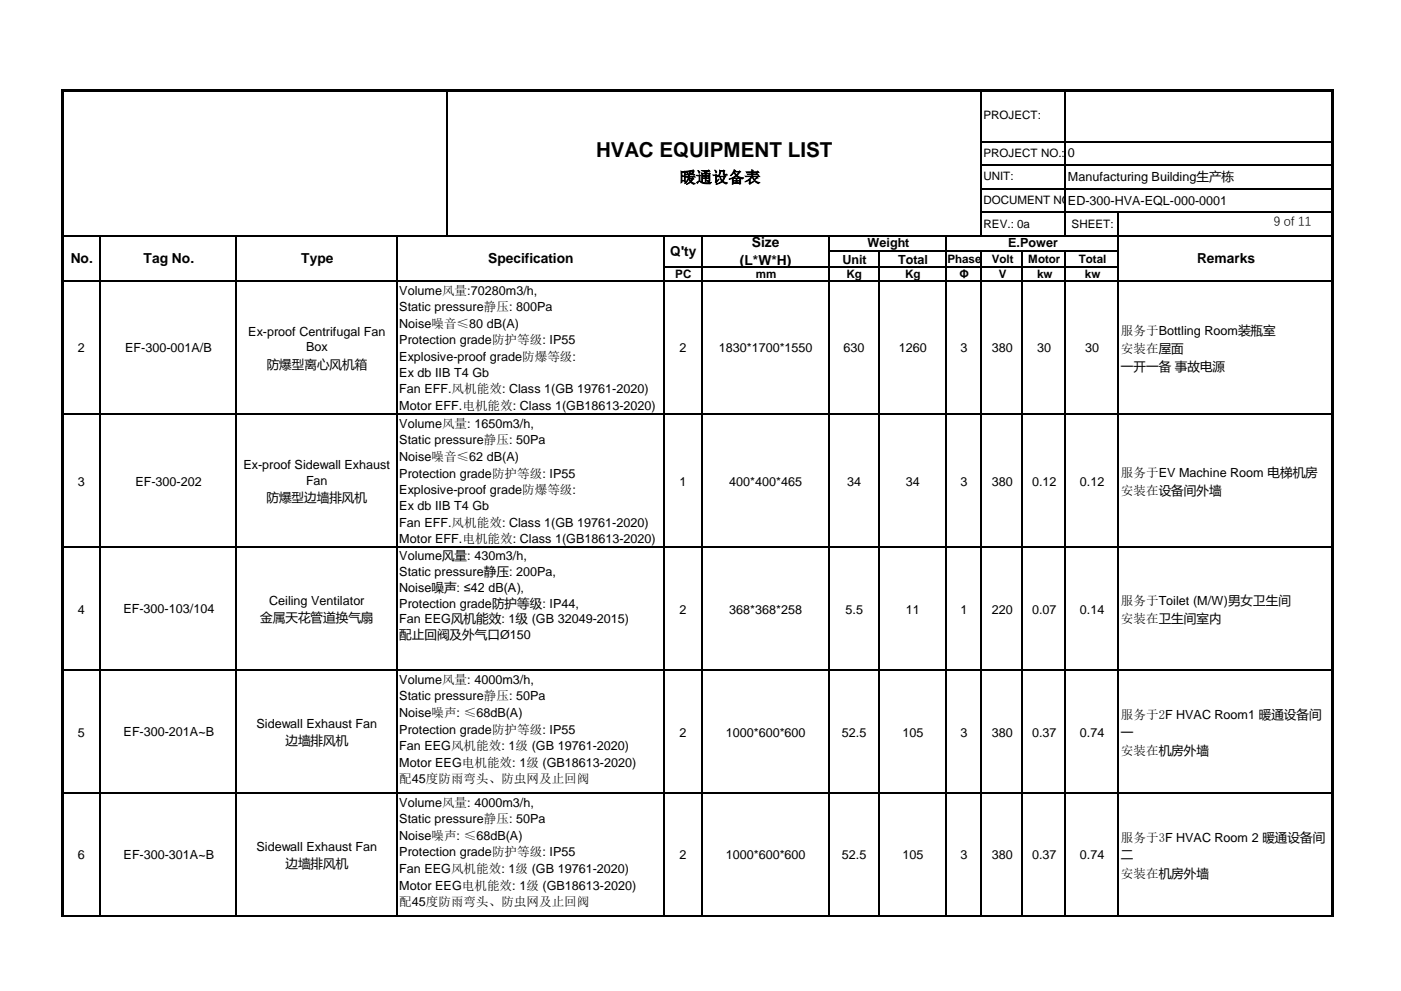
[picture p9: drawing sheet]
<svg xmlns="http://www.w3.org/2000/svg" width="297mm" height="210mm" viewBox="0 0 297 210" stroke-linecap="round" stroke-linejoin="round" font-family="sans-serif">
<defs><g id="words">
<text font-size="4.4" x="126.3" y="33.3">HVAC EQUIPMENT LIST</text>
<text font-size="3.4" x="144.1" y="38.7">暖通设备表</text>
<g font-size="2.9">
<text x="159.4" y="52.4">Size</text>
<text x="15" y="55.7">No.</text>
<text x="30.4" y="55.7">Tag No.</text>
<text x="63.8" y="55.7">Type</text>
<text x="103.5" y="55.7">Specification</text>
<text x="142" y="54.2">Q'ty</text>
<text x="156.8" y="56.1">(L*W*H)</text>
<text x="253.7" y="55.7">Remarks</text>
</g>
<g font-size="2.7">
<text x="226.3" y="33.4">0</text>
<text x="226.3" y="38.3">Manufacturing Building生产栋</text>
<text x="226.3" y="43.4">ED-300-HVA-EQL-000-0001</text>
<text x="270" y="47.8">9 of 11</text>
<text x="183.8" y="52.4">Weight</text>
<text x="213.7" y="52.4">E.Power</text>
<text x="178.5" y="55.8">Unit</text>
<text x="190.4" y="55.8">Total</text>
<text x="84.6" y="62.4">Volume风量:70280m3/h,</text>
<text x="84.6" y="66">Static pressure静压: 800Pa</text>
<text x="52.6" y="71.1">Ex-proof Centrifugal Fan</text>
<text x="84.6" y="69.5">Noise噪音≤80 dB(A)</text>
<text x="237.6" y="70.9">服务于Bottling Room装瓶室</text>
<text x="16.5" y="74.7">2</text>
<text x="26.5" y="74.7">EF-300-001A/B</text>
<text x="64.9" y="74.5">Box</text>
<text x="84.6" y="73">Protection grade防护等级: IP55</text>
<text x="84.6" y="76.5">Explosive-proof grade防爆等级:</text>
<text x="144" y="74.7">2</text>
<text x="152.3" y="74.7">1830*1700*1550</text>
<text x="178.8" y="74.7">630</text>
<text x="190.5" y="74.7">1260</text>
<text x="203.6" y="74.7">3</text>
<text x="210.2" y="74.7">380</text>
<text x="219.8" y="74.7">30</text>
<text x="230" y="74.7">30</text>
<text x="237.6" y="74.7">安装在屋面</text>
<text x="56.5" y="78.1">防爆型离心风机箱</text>
<text x="84.6" y="79.9">Ex db IIB T4 Gb</text>
<text x="84.6" y="83.4">Fan EFF.风机能效: Class 1(GB 19761-2020)</text>
<text x="237.6" y="78.5">一开一备 事故电源</text>
<text x="84.6" y="86.9">Motor EFF.电机能效: Class 1(GB18613-2020)</text>
<text x="84.6" y="90.7">Volume风量: 1650m3/h,</text>
<text x="84.6" y="94.2">Static pressure静压: 50Pa</text>
<text x="51.6" y="99.3">Ex-proof Sidewall Exhaust</text>
<text x="84.6" y="97.7">Noise噪音≤62 dB(A)</text>
<text x="84.6" y="101.2">Protection grade防护等级: IP55</text>
<text x="237.6" y="101">服务于EV Machine Room 电梯机房</text>
<text x="16.5" y="102.9">3</text>
<text x="28.7" y="102.9">EF-300-202</text>
<text x="56.5" y="106.3">防爆型边墙排风机</text>
<text x="64.9" y="102.7">Fan</text>
<text x="84.6" y="104.7">Explosive-proof grade防爆等级:</text>
<text x="144" y="102.9">1</text>
<text x="154.5" y="102.9">400*400*465</text>
<text x="179.6" y="102.9">34</text>
<text x="192" y="102.9">34</text>
<text x="203.6" y="102.9">3</text>
<text x="210.2" y="102.9">380</text>
<text x="218.7" y="102.9">0.12</text>
<text x="228.9" y="102.9">0.12</text>
<text x="237.6" y="104.8">安装在设备间外墙</text>
<text x="84.6" y="108.1">Ex db IIB T4 Gb</text>
<text x="84.6" y="111.6">Fan EFF.风机能效: Class 1(GB 19761-2020)</text>
<text x="84.6" y="115.1">Motor EFF.电机能效: Class 1(GB18613-2020)</text>
<text x="84.6" y="118.7">Volume风量: 430m3/h,</text>
<text x="84.6" y="122">Static pressure静压: 200Pa,</text>
<text x="84.6" y="125.4">Noise噪声: ≤42 dB(A),</text>
<text x="16.5" y="130">4</text>
<text x="26.2" y="129.9">EF-300-103/104</text>
<text x="55.2" y="131.7">金属天花管道换气扇</text>
<text x="57.1" y="128.1">Ceiling Ventilator</text>
<text x="84.6" y="128.7">Protection grade防护等级: IP44,</text>
<text x="144" y="130">2</text>
<text x="154.5" y="130">368*368*258</text>
<text x="179.2" y="130">5.5</text>
<text x="192" y="130">11</text>
<text x="203.6" y="130">1</text>
<text x="210.2" y="130">220</text>
<text x="218.7" y="130">0.07</text>
<text x="228.9" y="130">0.14</text>
<text x="237.6" y="128.1">服务于Toilet (M/W)男女卫生间</text>
<text x="237.6" y="131.9">安装在卫生间室内</text>
<text x="84.6" y="132.1">Fan EEG风机能效: 1级 (GB 32049-2015)</text>
<text x="84.6" y="135.4">配止回阀及外气口Ø150</text>
<text x="84.6" y="144.9">Volume风量: 4000m3/h,</text>
<text x="84.6" y="148.4">Static pressure静压: 50Pa</text>
<text x="26.2" y="156">EF-300-201A~B</text>
<text x="54.4" y="154.2">Sidewall Exhaust Fan</text>
<text x="84.6" y="151.9">Noise噪声: ≤68dB(A)</text>
<text x="84.6" y="155.4">Protection grade防护等级: IP55</text>
<text x="237.6" y="152.3">服务于2F HVAC Room1 暖通设备间</text>
<text x="16.5" y="156.1">5</text>
<text x="60.5" y="157.8">边墙排风机</text>
<text x="84.6" y="159">Fan EEG风机能效: 1级 (GB 19761-2020)</text>
<text x="144" y="156.1">2</text>
<text x="153.8" y="156.1">1000*600*600</text>
<text x="178.4" y="156.1">52.5</text>
<text x="191.2" y="156.1">105</text>
<text x="203.6" y="156.1">3</text>
<text x="210.2" y="156.1">380</text>
<text x="218.7" y="156.1">0.37</text>
<text x="228.9" y="156.1">0.74</text>
<text x="237.6" y="156.1">一</text>
<text x="237.6" y="159.9">安装在机房外墙</text>
<text x="84.6" y="162.5">Motor EEG电机能效: 1级 (GB18613-2020)</text>
<text x="84.6" y="166">配45度防雨弯头、防虫网及止回阀</text>
<text x="84.6" y="170.9">Volume风量: 4000m3/h,</text>
<text x="84.6" y="174.4">Static pressure静压: 50Pa</text>
<text x="84.6" y="178">Noise噪声: ≤68dB(A)</text>
<text x="237.6" y="178.3">服务于3F HVAC Room 2 暖通设备间</text>
<text x="16.5" y="182.1">6</text>
<text x="26.2" y="182">EF-300-301A~B</text>
<text x="54.4" y="180.2">Sidewall Exhaust Fan</text>
<text x="60.5" y="183.8">边墙排风机</text>
<text x="84.6" y="181.5">Protection grade防护等级: IP55</text>
<text x="84.6" y="185">Fan EEG风机能效: 1级 (GB 19761-2020)</text>
<text x="144" y="182.1">2</text>
<text x="153.8" y="182.1">1000*600*600</text>
<text x="178.4" y="182.1">52.5</text>
<text x="191.2" y="182.1">105</text>
<text x="203.6" y="182.1">3</text>
<text x="210.2" y="182.1">380</text>
<text x="218.7" y="182.1">0.37</text>
<text x="228.9" y="182.1">0.74</text>
<text x="237.6" y="182.1">二</text>
<text x="237.6" y="185.9">安装在机房外墙</text>
<text x="84.6" y="188.5">Motor EEG电机能效: 1级 (GB18613-2020)</text>
<text x="84.6" y="192">配45度防雨弯头、防虫网及止回阀</text>
</g>
<g font-size="2.5">
<text x="208.4" y="25.3">PROJECT:</text>
<text x="208.4" y="33.2">PROJECT NO.:</text>
<text x="208.4" y="38.2">UNIT:</text>
<text x="208.4" y="43.2">DOCUMENT NO.:</text>
<text x="208.4" y="48.2">REV.: 0a</text>
<text x="227.1" y="48.4">SHEET:</text>
<text x="143.1" y="58.9">PC</text>
<text x="160.2" y="58.9">mm</text>
<text x="179.4" y="59">Kg</text>
<text x="191.8" y="59">Kg</text>
<text x="200.8" y="55.8">Phase</text>
<text x="203.4" y="59">Φ</text>
<text x="210.2" y="55.8">Volt</text>
<text x="211.7" y="58.9">V</text>
<text x="217.9" y="55.8">Motor</text>
<text x="219.8" y="58.9">kw</text>
<text x="228.7" y="55.8">Total</text>
<text x="229.9" y="58.9">kw</text>
</g>
</g></defs>
<g fill="none" stroke="#000" stroke-width=".25">
<path d="M94.7 19.4v30.7M207.9 19.4v30.7M225.8 19.4v30.7M208.1 30h74.1M208.1 35h74.1M13.4 50h268.8M13.4 59.6h268.8M21.2 50.1v144.1M50.1 50.1v144.1M84.1 50.1v144.1M140.6 50.1v144.1M140.8 56.5h96.3"/>
<path d="M148.7 50.1v144.1M175.7 50.1v144.1M175.8 53.3h61.3M186.2 53.4v140.8M200.6 50.1v144.1M207.9 53.4v140.8M208.1 40h74.1M208.1 45h74.1M216.7 53.4v140.8M225.8 53.4v140.8M237 45.1v149.1M13.4 87.8h268.8"/>
<path d="M13.4 116h268.8M13.4 142h268.8M13.4 168.1h268.8M13.4 194.1h268.8"/>
</g>
<g fill="#000">
<path d="M13.4 18.9h269.2v.5h-269.2z" fill-rule="evenodd"/>
<path d="M13 18.9h.4v40.8h-.4z" fill-rule="evenodd"/>
<path d="M282.2 19.4h.4v40.3h-.4z" fill-rule="evenodd"/>
<path d="M13 59.4h.4v134.8h-.4z" fill-rule="evenodd"/>
<path d="M282.2 59.4h.4v134.8h-.4z" fill-rule="evenodd"/>
</g>
<use href="#words"/>
</svg>
